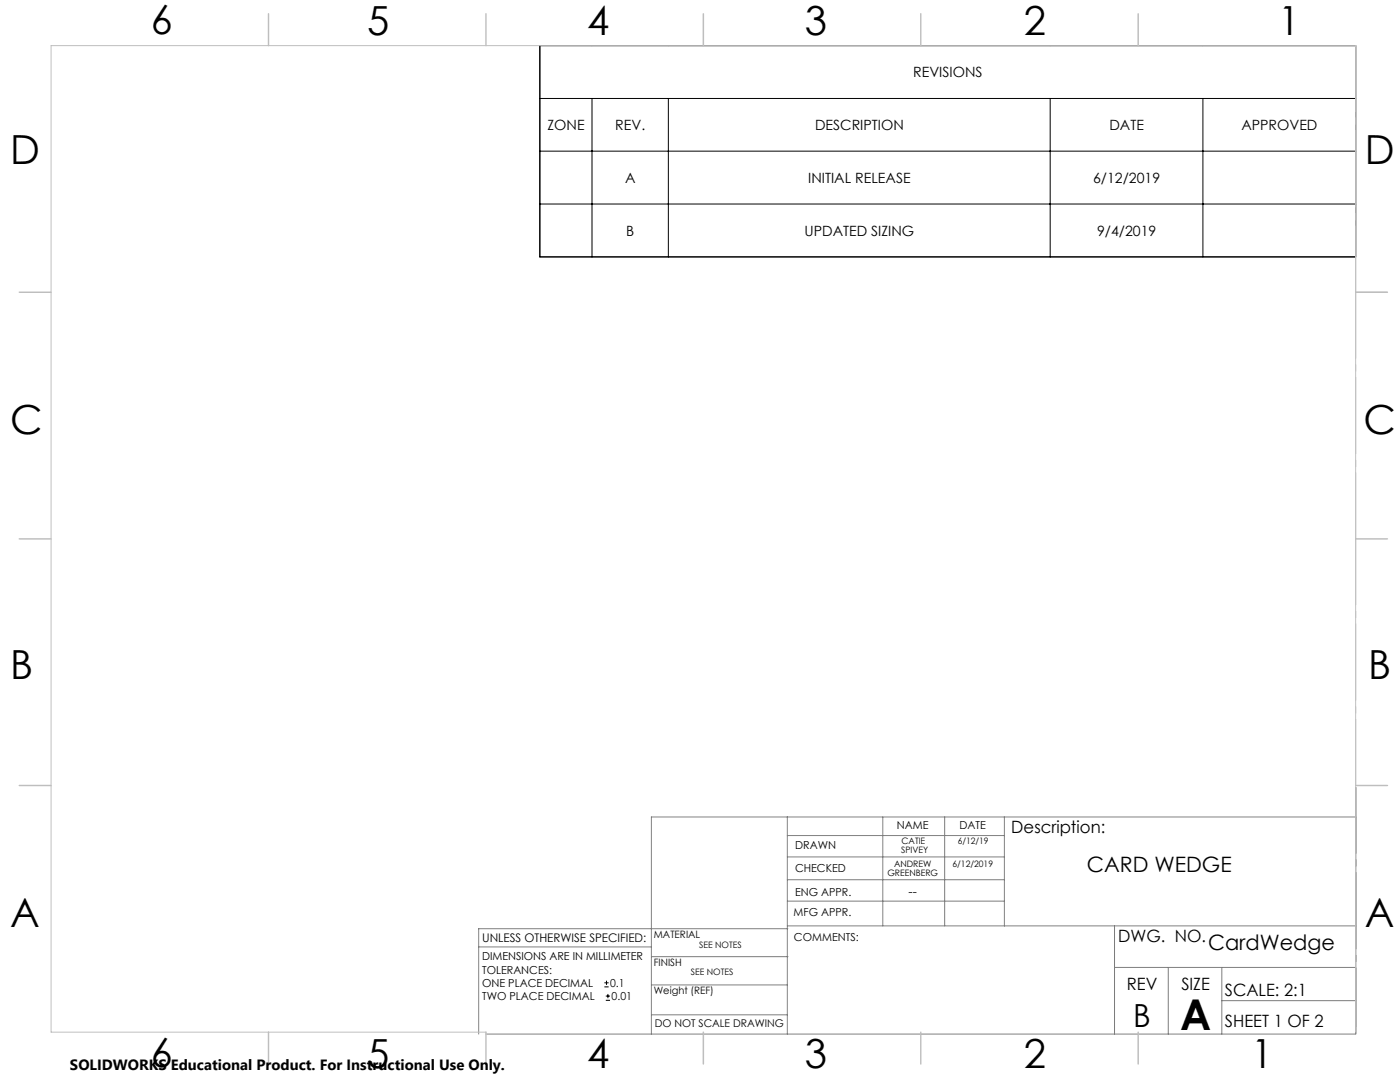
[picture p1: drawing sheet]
<svg xmlns="http://www.w3.org/2000/svg" width="279mm" height="216mm" viewBox="0 0 279 216" stroke-linecap="round" stroke-linejoin="round" font-family="sans-serif">
<defs><g id="words">
<text font-size="8.5" x="235.5" y="205.4">A</text>
<g font-size="8">
<text x="30.1" y="6.8">6</text>
<text x="73.3" y="6.9">5</text>
<text x="117.2" y="6.9">4</text>
<text x="160.6" y="6.9">3</text>
<text x="204.3" y="6.9">2</text>
<text x="255.1" y="6.9">1</text>
<text x="2.1" y="32.7">D</text>
<text x="272.4" y="32.7">D</text>
<text x="2.1" y="86.5">C</text>
<text x="272.1" y="86.5">C</text>
<text x="2.1" y="135.6">B</text>
<text x="273.1" y="135.6">B</text>
<text x="2.1" y="185.1">A</text>
<text x="272.4" y="185.1">A</text>
<text x="30.1" y="212.9">6</text>
<text x="73.3" y="213">5</text>
<text x="117.2" y="213">4</text>
<text x="160.6" y="213">3</text>
<text x="204.3" y="213">2</text>
<text x="249.7" y="213">1</text>
</g>
<text font-size="6.3" x="226.1" y="205">B</text>
<g font-size="4.2">
<text x="216.9" y="174">CARD WEDGE</text>
<text x="241.1" y="189.5">CardWedge</text>
</g>
<g font-size="3.4">
<text x="201.8" y="166.3">Description:</text>
<text x="223.2" y="188">DWG. NO.</text>
<text x="224.9" y="197.5">REV</text>
<text x="235.8" y="197.5">SIZE</text>
<text x="244.4" y="198.8">SCALE: 2:1</text>
<text x="244.4" y="205">SHEET 1 OF 2</text>
</g>
<text font-size="3" x="14" y="213.5">SOLIDWORKS Educational Product. For Instructional Use Only.</text>
<g font-size="2.8">
<text x="182.2" y="15.4">REVISIONS</text>
<text x="109.3" y="26">ZONE</text>
<text x="122.8" y="26">REV.</text>
<text x="162.7" y="26">DESCRIPTION</text>
<text x="221.4" y="26">DATE</text>
<text x="247.7" y="26">APPROVED</text>
<text x="124.8" y="36.5">A</text>
<text x="161.3" y="36.5">INITIAL RELEASE</text>
<text x="218.2" y="36.5">6/12/2019</text>
<text x="125" y="47">B</text>
<text x="160.6" y="47">UPDATED SIZING</text>
<text x="218.9" y="47">9/4/2019</text>
</g>
<text font-size="2.5" x="181.3" y="178.7">--</text>
<text font-size="2.4" x="96.2" y="187.9">UNLESS OTHERWISE SPECIFIED:</text>
<g font-size="2.2">
<text x="179" y="165.4">NAME</text>
<text x="191.5" y="165.4">DATE</text>
<text x="158.7" y="169.3">DRAWN</text>
<text x="158.7" y="173.9">CHECKED</text>
<text x="158.7" y="178.7">ENG APPR.</text>
<text x="158.4" y="182.7">MFG APPR.</text>
<text x="96.2" y="191.6">DIMENSIONS ARE IN MILLIMETER</text>
<text x="158.5" y="187.8">COMMENTS:</text>
<text x="96.2" y="194.3">TOLERANCES:</text>
<text x="96.2" y="196.9">ONE PLACE DECIMAL</text>
<text x="121.8" y="196.9">0.1</text>
<text x="96.2" y="199.6">TWO PLACE DECIMAL</text>
<text x="122.1" y="199.6">0.01</text>
</g>
<text font-size="2.1" x="130.7" y="205">DO NOT SCALE DRAWING</text>
<g font-size="2">
<text x="130.5" y="187.1">MATERIAL</text>
<text x="130.5" y="192.8">FINISH</text>
<text x="130.5" y="198.3">Weight (REF)</text>
</g>
<g font-size="1.8">
<text x="178.4" y="172.9">ANDREW</text>
<text x="179.8" y="170.2">SPIVEY</text>
<text x="179.9" y="168.4">CATIE</text>
<text x="190.1" y="172.9">6/12/2019</text>
<text x="191.1" y="168.4">6/12/19</text>
<text x="177.1" y="174.7">GREENBERG</text>
<text x="139.5" y="189.2">SEE NOTES</text>
<text x="137.9" y="194.6">SEE NOTES</text>
</g>
</g></defs>
<g fill="none" stroke="#000" stroke-width=".2">
<path d="M107.7 9.1h162.8v42.2h-162.8zM107.7 19.6h162.8M118.1 19.6v31.7M133.4 19.6v31.7M209.6 19.6v31.7M240.1 19.6v31.7M107.7 30.2h162.8M107.7 40.7h162.8M120.6 196.9h.9M120.6 196.1h.9M120.9 199.6h.8M120.9 198.8h.8"/>
<path d="M121 195.7v.8M121.3 198.3v.9"/>
</g>
<path d="M270.6 157.1v49.2" fill="none" stroke="#808080" stroke-width=".2" stroke-dasharray="15.2 1.3 1.3 1.3" stroke-dashoffset="2.1"/>
<g fill="none" stroke="#808080" stroke-width=".2">
<path d="M157.1 163v43.3M157.1 175.5h43.3M157.1 171h43.3M157.1 166.7h43.3M157.1 179.8h43.3M176.2 163v21.7M188.5 163v21.7M200.4 163v21.7M95.5 188.9h34.5M130 196.5h27.1M130 190.9h27.3M157.1 184.7h113.4"/>
<path d="M157.2 185.3h-61.7v21M222.4 184.7v21.6M222.4 193h48.1M233.2 193v13.3M243.8 199.7h26.7M243.8 193v13.3M97 206.3h173.5M130 202.5h27.1M270.6 204.8v-41.8h-140.6v43.3"/>
</g>
<path d="M270.6 9.1v49.2M270.6 58.3v49.2M270.6 107.5v49.2" fill="none" stroke="#c0c0c0" stroke-width=".2" stroke-dasharray="15.2 1.3 1.3 1.3" stroke-dashoffset="2.1"/>
<path d="M270.5 58.3h6.4M270.5 156.7h6.4M97 206h-86.8v-196.9h260.3v196.9" fill="none" stroke="#c0c0c0" stroke-width=".2"/>
<g fill="none" stroke="#c0c0c0" stroke-width=".3">
<path d="M53.6 2.8v6.3M97 2.8v6.3M140.4 2.8v6.3M183.8 2.8v6.3M227.2 2.8v6.3M3.8 58.3h6.4M270.5 58.3h6.4M3.8 107.5h6.4M270.5 107.5h6.4M3.8 156.7h6.4M270.5 156.7h6.4M53.6 206v6.3"/>
<path d="M97 206v6.3M140.4 206v6.3M183.8 206v6.3M227.2 206v6.3"/>
</g>
<use href="#words"/>
</svg>
